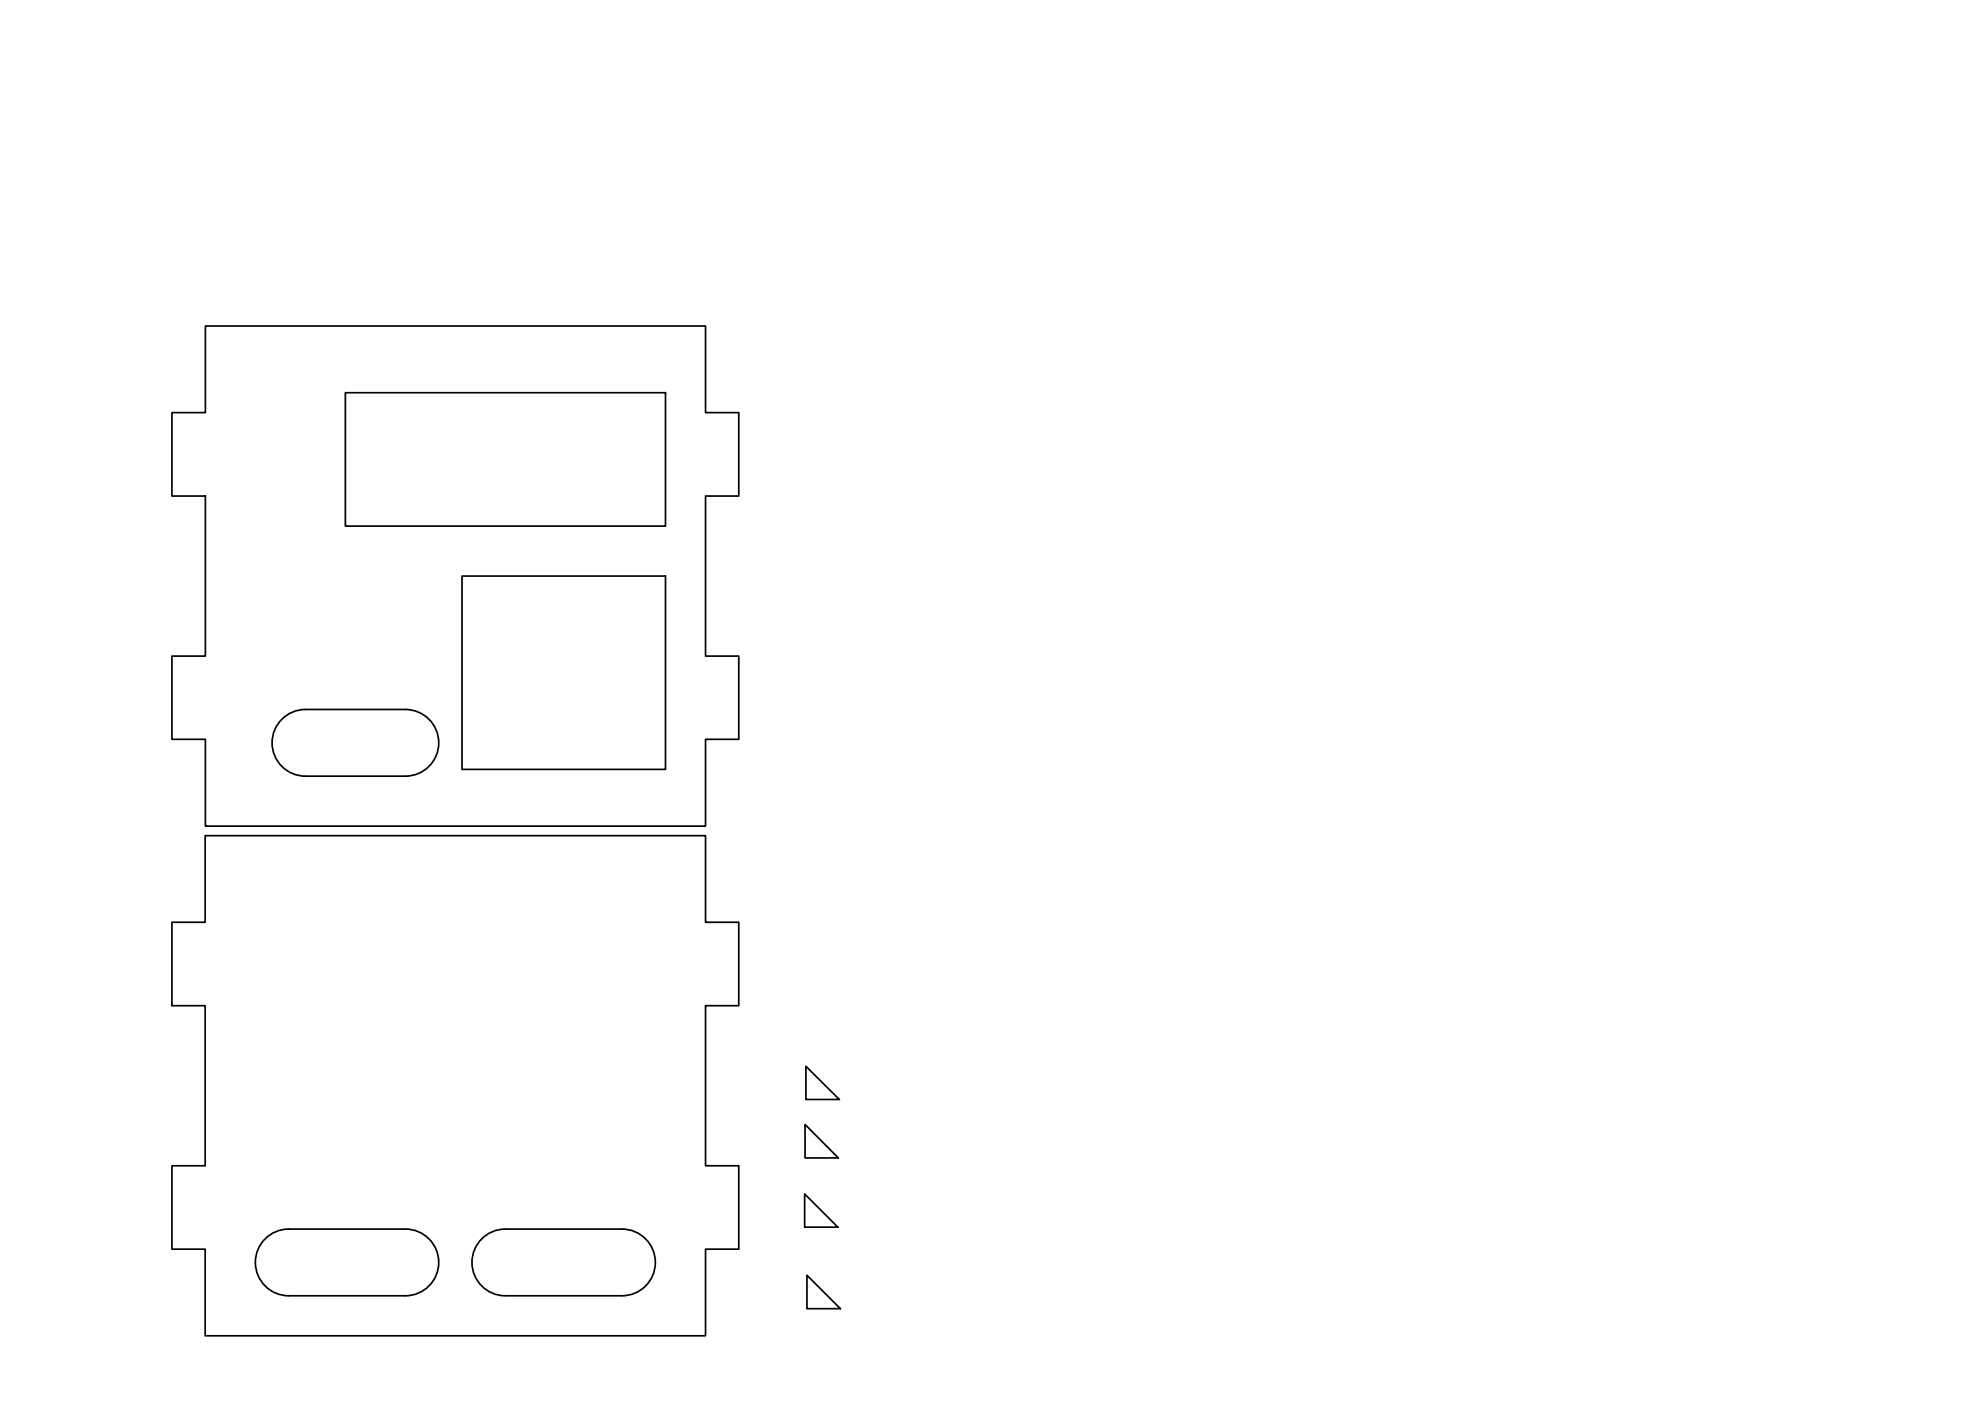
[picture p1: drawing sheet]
<svg xmlns="http://www.w3.org/2000/svg" width="594mm" height="420mm" viewBox="0 0 594 420" stroke-linecap="round" stroke-linejoin="round" font-family="sans-serif">
<!-- layer: Visible (ISO) -->
<g fill="none" stroke="#000" stroke-width=".51">
<path d="M61.6 97.8h150v25.9h10v25.1h-10v48h10v24.9h-10v26.1h-150v-26.1h-10v-24.9h10v-48h-10v-25.1h10zM103.6 117.8h96v40h-96zM138.6 172.8h61v57.9h-61zM91.6 212.8h30a10 10 0 0 1 10 10 10 10 0 0 1-10 10h-30M91.6 212.8a10 10 0 0 0-10 10 10 10 0 0 0 10 10M61.5 250.6h150.1v26h10v25h-10v48h10v25h-10v26h-150.1v-26h-9.9v-25h9.9v-48h-9.9v-25h9.9zM241.7 319.8l10 9.9h-10zM241.4 337.2l10 10.1h-10zM241.3 358.1l10 9.9h-10zM86.6 368.6h34.9M86.6 368.6a10 10 0 0 0-10 10 10 10 0 0 0 10 10M121.6 368.6a10 10 0 0 1 10 10 10 10 0 0 1-10 10"/>
<path d="M151.5 368.6a10 10 0 0 0-10 10 10 10 0 0 0 10 10M151.6 368.6h34.9a10 10 0 0 1 10 10 10 10 0 0 1-10 10h-34.9M86.6 388.6h34.9M242 382.4l10 10.1h-10z"/>
</g>
</svg>
